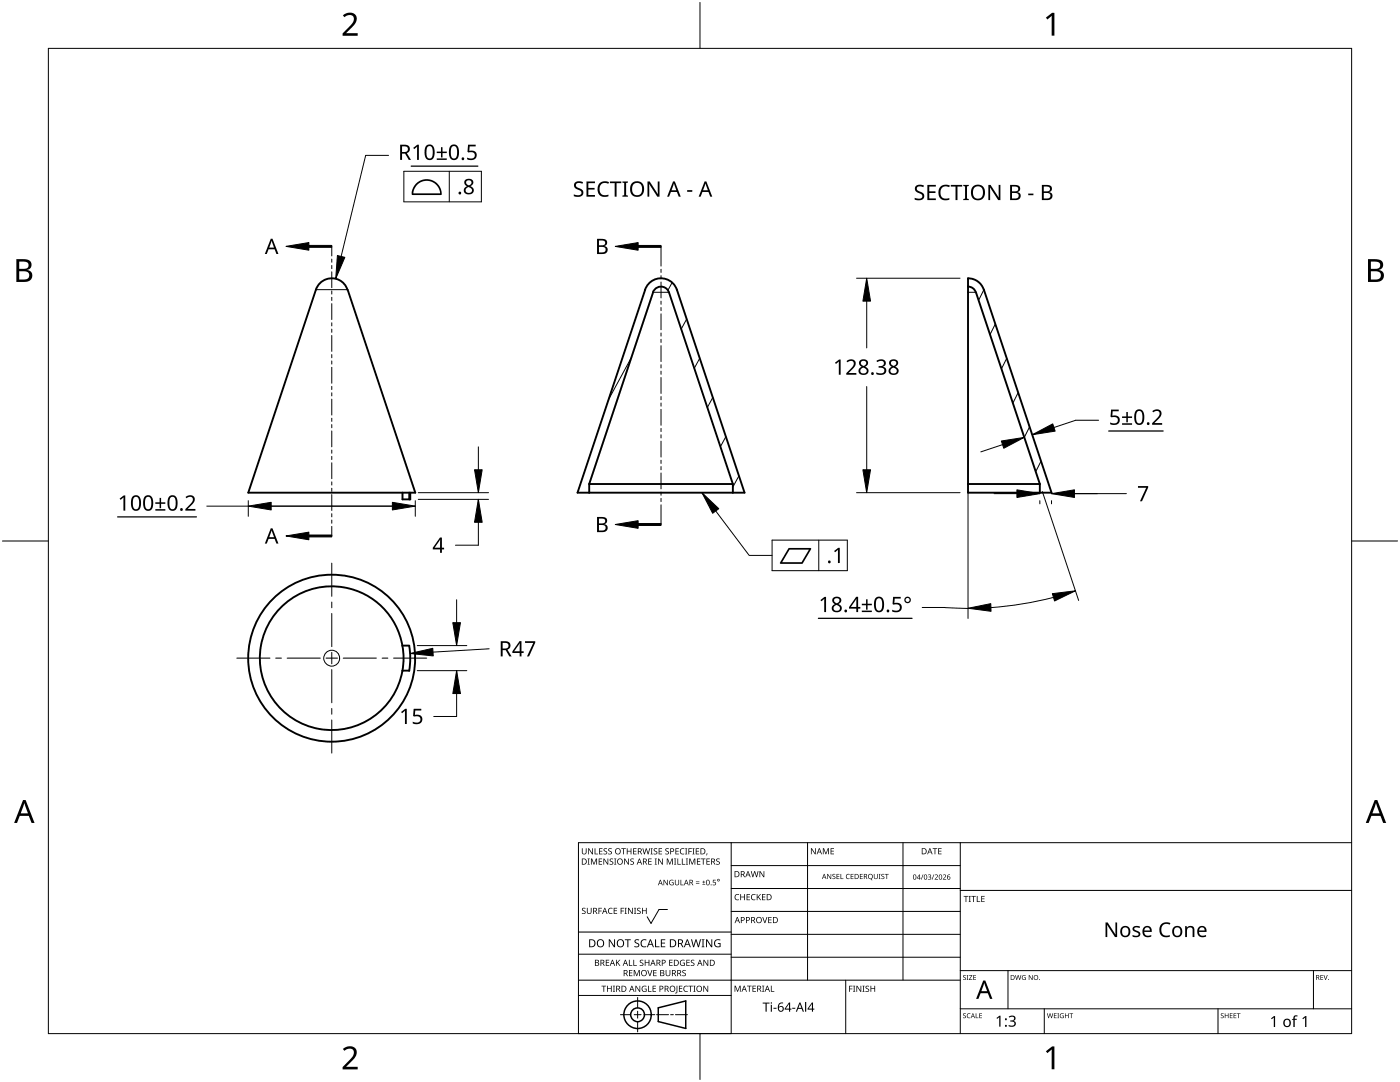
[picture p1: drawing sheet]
<svg xmlns="http://www.w3.org/2000/svg" width="279mm" height="216mm" viewBox="0 0 279 216" stroke-linecap="round" stroke-linejoin="round" font-family="sans-serif">
<g fill="none" stroke="#000" stroke-width=".38">
<path d="M63 57.8a3.3 3.3 0 0 1 3.2-2.3 3.3 3.3 0 0 1 3.1 2.3M69.4 57.8l13.5 40.5h-33.4l13.6-40.5M128.7 57.8a3.3 3.3 0 0 1 3.2-2.3 3.3 3.3 0 0 1 3.2 2.3M133.5 58.3a1.67 1.67 0 0 0-1.6-1.1 1.67 1.67 0 0 0-1.6 1.1l-12.7 38.3M133.5 58.3l12.8 38.3M135.1 57.8l13.5 40.5h-33.3l13.5-40.5M193.2 57.2a1.58 1.58 0 0 1 1.5 1.1M194.8 58.3l12.7 38.3M196.4 57.8l13.5 40.5h-16.7v-42.8a3.3 3.3 0 0 1 3.1 2.3M80.3 98.3v1.3h1.6v-1.3M81.7 98.3v1.3M117.6 96.6v1.7"/>
<path d="M146.3 96.6h-28.7M146.3 96.6v1.7M207.5 96.6h-14.3M207.5 96.6v1.7M80.3 128.8h1.4M80.3 133.8h1.4M81.7 128.9l.2 2.1-.2 2.9"/>
<circle cx="66.2" cy="131.3" r="16.7"/>
<circle cx="66.2" cy="131.3" r="14.3"/>
</g>
<g fill="none" stroke="#000" stroke-width=".2">
<path d="M69.4 57.8h-6.3M130.3 58.3h3.2M194.8 58.3h-1.6"/>
<circle cx="66.2" cy="131.3" r="1.58"/>
</g>
<g fill="none" stroke="#000" stroke-width=".2">
<path d="M134.1 56.4l-.8 1.5M196.4 57.8l-1.1 2.1M126 71.3l-4.5 8.4M137 63.7l-1 2M139.6 71.5l-1 2M142.3 79.3l-1.1 2M198.6 64.7l-1 2.1M200.9 71.5l-1 2.1M203.2 78.3l-1.1 2.1M144.9 87.1l-1.1 2M147.5 94.9l-1.2 2.3M205.5 85.2l-1.1 2.1"/>
<path d="M207.8 92l-1.1 2.1"/>
</g>
<path d="M9.7 9.7h260v196.5h-260z" fill="none" stroke="#000" stroke-width=".2"/>
<path d="M139.7 .5v9.2M.5 108h9.2M269.7 108h9.2M139.7 206.2v9.2" fill="none" stroke="#000" stroke-width=".2"/>
<g fill="#000">
<path d="M68.4 3.1a1.64 1.64 0 0 1 2.8 .4 2.52 2.52 0 0 1-1.2 2.2l-.9 .9h2.3v.5h-3v-.4l1.2-1.2a1.95 1.95 0 0 0 .9-2.2 1.23 1.23 0 0 0-1.8 .1zM208.7 3.5l1.3-.9h.4v4.5h-.5v-4l-.9 .8zM68.4 209.3a1.64 1.64 0 0 1 2.8 .4 2.52 2.52 0 0 1-1.2 2.2l-.9 1h2.3v.5h-3v-.5l1.2-1.2a1.95 1.95 0 0 0 .9-2.1 1.23 1.23 0 0 0-1.8 .1zM208.7 209.8l1.3-1h.4v4.6h-.5v-4l-.9 .7z"/>
<path d="M3.3 51.7h1.3a1.28 1.28 0 0 1 1.7 1.3 1.04 1.04 0 0 1-.9 .9 1.23 1.23 0 0 1 1 1.5 1.23 1.23 0 0 1-1.5 .9h-1.6zM3.8 54.1v1.7h1a.86 .86 0 0 0 1-.9 .86 .86 0 0 0-1.1-.8zM3.8 52.2v1.4h.9a.78 .78 0 0 0 1-.7 .78 .78 0 0 0-1.1-.7z"/>
<path d="M273 51.7h1.3a1.28 1.28 0 0 1 1.7 1.3 1.04 1.04 0 0 1-.8 .9 1.23 1.23 0 0 1 1 1.5 1.23 1.23 0 0 1-1.6 .9h-1.6zM273.6 54.1v1.7h.9a.86 .86 0 0 0 1.1-.9 .86 .86 0 0 0-1.1-.8zM273.6 52.2v1.4h.8a.78 .78 0 0 0 1-.7 .78 .78 0 0 0-1.1-.7z"/>
<path d="M4.6 159.6h.5l1.8 4.6h-.6l-.6-1.4h-1.8l-.5 1.4h-.6zM4.8 160.2l-.7 2.1h1.5z"/>
<path d="M274.3 159.6h.6l1.7 4.6h-.6l-.5-1.4h-1.8l-.6 1.4h-.5zM274.6 160.2l-.7 2.1h1.4z"/>
</g>
<g fill="none" stroke="#000" stroke-width=".2">
<path d="M145.9 168.1v38.1h-30.5v-38.1h154.3M145.9 172.7h45.7M145.9 177.3h45.7M161.2 168.1v27.5M180.2 168.1v27.5M191.6 168.1v38.1M191.6 177.7h78.1M115.4 198.6h30.5M115.4 195.6h76.2M115.4 190.4h30.5M115.4 186h30.5M127.3 199v2.1"/>
<path d="M133.2 181.5h-1.7l-1.6 2.8-.7-1.4M145.9 181.9h45.7M145.9 186.4h45.7M145.9 191h45.7M168.8 195.6v10.6M191.6 193.7h78.1M201.2 193.7v7.6M262.1 193.7v7.6M123.8 202.5h2.1M126.6 202.5h1.3M127.3 201.8v1.4M127.3 203.8v2.1"/>
<path d="M128.6 202.5h2.1M131 202.5h2.4M133.8 202.5h.6M134.8 202.5h2.4M191.6 201.3h78.1M208.4 201.3v4.9M243.1 201.3v4.9"/>
</g>
<g fill="#000">
<path d="M116.1 169.3h.2v.8a.32 .32 0 0 0 .3 .3 .32 .32 0 0 0 .3-.3v-.8h.2v.8a.47 .47 0 0 1-.5 .4 .47 .47 0 0 1-.5-.5zM117.3 171.3h.4l-.1 .1v1l.1 .1h-.4l.1-.1v-1zM117.4 169.3h.2l.6 1v-1h.1v1.2h-.1l-.7-1v1h-.1zM117.9 171.3h.3l.3 1 .4-1h.3v1.2h-.2v-1l-.4 1h-.1l-.4-1v1h-.2zM118.7 169.3h.1v1h.6v.2h-.7zM119.5 171.3h.7v.1h-.6v.4h.5v.2h-.5v.4h.6v.1h-.7zM119.6 169.3h.6v.1h-.5v.4h.5v.1h-.5v.4h.5v.2h-.6zM120.5 169.4l.4-.1h.3l-.1 .1a.25 .25 0 0 0-.4-.1 .25 .25 0 0 0 0 .4l.4 .3 .1 .2-.3 .3-.5-.1v-.1h.2a.27 .27 0 0 0 .4-.1 .27 .27 0 0 0-.3-.3l-.2-.2zM120.4 171.3h.2l.7 1-.1-1h.2v1.2h-.2l-.6-1v1h-.2zM121.4 169.4l.5-.1h.2v.1a.25 .25 0 0 0-.4-.1 .25 .25 0 0 0 0 .4l.4 .3v.2l-.2 .3-.5-.1v-.1h.1a.27 .27 0 0 0 .5-.1 .27 .27 0 0 0-.4-.3l-.2-.2zM121.7 171.4l.4-.1 .3 .1-.1 .1a.25 .25 0 0 0-.4-.1 .25 .25 0 0 0 0 .4 .42 .42 0 0 1 .5 .5 .42 .42 0 0 1-.7 .2l-.1-.2 .2 .1a.27 .27 0 0 0 .5-.2 .27 .27 0 0 0-.4-.3l-.2-.2zM122.6 171.3h.4l-.1 .1v1l.1 .1h-.4l.1-.1v-1z"/>
<path d="M124 169.3h.9v.1h-.4v1.1h-.1v-1.1h-.4zM124.6 171.3h.1l.7 1v-1h.1v1.2h-.2l-.6-1v1h-.1zM125.1 169.3h.1v.5h.7v-.5h.1v1.2h-.1v-.6h-.7v.6h-.1zM125.8 171.4l.5-.1 .2 .1v.1a.25 .25 0 0 0-.4-.1 .25 .25 0 0 0 0 .4 .42 .42 0 0 1 .4 .5 .42 .42 0 0 1-.7 .2v-.2l.1 .1a.27 .27 0 0 0 .5-.2 .27 .27 0 0 0-.4-.3l-.2-.2zM126.4 169.3h.6v.1h-.5v.4h.5v.1h-.5v.4h.5v.2h-.6zM128.2 169.3h.2l.2 1 .3-1h.2l.2 1 .3-1h.1l-.3 1.2h-.1l-.3-1.1-.3 1.1h-.2zM129.4 171.3h.7v.1h-.6v.4h.5v.2h-.5v.4h.6v.1h-.7zM129.8 169.3h.5l-.2 .1v1l.2 .1h-.5l.2-.1v-1zM130.7 171.3h.4l-.1 .1v1l.1 .1h-.4l.1-.1v-1zM130.5 169.4l.4-.1h.3l-.1 .1a.25 .25 0 0 0-.4-.1 .25 .25 0 0 0 0 .4l.4 .3 .1 .2-.2 .3-.6-.1v-.1h.2a.27 .27 0 0 0 .4-.1 .27 .27 0 0 0-.3-.3l-.2-.2zM131.4 169.3h.7v.1h-.5v.4h.5v.1h-.5v.4h.5v.2h-.7zM131.3 171.3h.2l.7 1v-1h.1v1.2h-.2l-.6-1v1h-.2z"/>
<path d="M132.4 175.6h.2l.6 .9v-.9h.1v1h-.2l-.6-.9v.9h-.1zM132.8 169.4l.4-.1h.3l-.1 .1a.25 .25 0 0 0-.3-.1 .25 .25 0 0 0 0 .4l.4 .3v.2l-.2 .3-.5-.1v-.1h.1a.27 .27 0 0 0 .5-.1 .27 .27 0 0 0-.4-.3l-.2-.2zM133.1 171.3h.2l.4 1 .4-1h.2v1.2h-.2v-1l-.4 1h-.1l-.4-1v1h-.1zM133.7 175.7l.4-.2 .3 .1v.1a.45 .45 0 0 0-.7 .4 .45 .45 0 0 0 .6 .4v-.3h-.2v-.1h.3v.5a.6 .6 0 0 1-.8-.1 .6 .6 0 0 1 .1-.8zM134.5 171.3h.5l-.2 .1v1l.2 .1h-.5l.2-.1v-1zM135.2 171.3h.1v1.1h.6v.1h-.7zM134.8 169.3h.7v.1h-.6v.4h.5v.1h-.5v.4h.6v.2h-.7zM134.7 175.6h.1v.7a.28 .28 0 0 0 .3 .2 .28 .28 0 0 0 .3-.2v-.7h.1v.7a.42 .42 0 0 1-.4 .4 .42 .42 0 0 1-.4-.4zM135.8 175.6h.2v.9h.4v.1h-.6zM136.1 171.3h.1v1.1h.6v.1h-.7zM135.8 169.4l.4-.1h.4l-.1 .1h-.2a.49 .49 0 0 0-.4 .6 .49 .49 0 0 0 .7 .3 .52 .52 0 0 1-.7 .1 .52 .52 0 0 1-.2-.6zM136.7 169.3h.5l-.2 .1v1l.2 .1h-.5l.2-.1v-1z"/>
<path d="M136.9 171.3h.4l-.1 .1v1l.1 .1h-.4l.1-.1v-1zM137.4 169.3h.7v.1h-.6v.4h.5v.2h-.5v.5h-.1zM137.5 171.3h.3l.3 1 .4-1h.3v1.2h-.2v-1l-.4 1h-.1l-.4-1v1h-.2zM138.2 169.3h.4l-.1 .1v1l.1 .1h-.4l.1-.1v-1zM138.9 176.2h.7v.1h-.7zM138.9 175.9h.7v.1h-.7zM138.9 169.3h.6v.1h-.5v.4h.5v.1h-.5v.4h.5v.2h-.6zM139.1 171.3h.7v.1h-.6v.4h.5v.2h-.5v.4h.6v.1h-.7zM140.4 175.7l.1 .2 .3 .1-.3 .1v.2l-.1-.2-.2-.1 .2-.1zM139.9 171.3h.9v.1h-.4v1.1h-.1v-1.1h-.4zM140.2 176.5h.6zM141 170.3h.2l-.3 .4z"/>
<path d="M141 171.3h.7v.1h-.6v.4h.5v.2h-.5v.4h.6v.1h-.7zM142.3 175.6h.5v.1h-.4v.3a.36 .36 0 0 1 .5 .1 .36 .36 0 0 1-.2 .5 .36 .36 0 0 1-.5-.1 .28 .28 0 0 0 .5 0 .28 .28 0 0 0-.1-.4h-.4zM143 171.4l.4-.1 .2 .1v.1a.25 .25 0 0 0-.4-.1 .25 .25 0 0 0 0 .4 .42 .42 0 0 1 .5 .5 .42 .42 0 0 1-.7 .2l-.1-.2 .2 .1a.27 .27 0 0 0 .4-.2 .27 .27 0 0 0-.3-.3l-.3-.2zM146.8 178.6l.4-.2 .3 .1v.1a.49 .49 0 0 0-.7 .4 .49 .49 0 0 0 .7 .5 .52 .52 0 0 1-.7 0 .52 .52 0 0 1-.2-.6zM147.7 178.4h.2v.5h.6v-.5h.2v1.2h-.2v-.5h-.6v.5h-.2zM149 178.4h.7v.1h-.5v.4h.4v.2h-.4v.4h.5v.1h-.7zM150 178.6l.5-.2 .3 .1-.1 .1a.49 .49 0 0 0-.7 .4 .49 .49 0 0 0 .8 .5 .52 .52 0 0 1-.7 0 .52 .52 0 0 1-.2-.6zM149.8 173.8h.2l.3 1.1 .2-1.1h.2l.3 1.1 .2-1.1h.2l-.3 1.2h-.2l-.3-1-.3 1h-.1zM151 178.4h.2v.6l.5-.6h.2l-.5 .5 .5 .7h-.2l-.4-.6-.1 .6h-.2zM151.6 173.8h.1l.7 1v-1h.1v1.2h-.1l-.7-1v1h-.1zM152.1 178.4h.7v.1h-.6v.4h.5v.2h-.5v.4h.6v.1h-.7zM161.8 169.3h.2l.7 1v-1h.1v1.2h-.2l-.6-1v1h-.2z"/>
<path d="M164.2 169.3h.2l.4 .9 .4-.9h.2v1.2h-.1v-1.1l-.4 1.1h-.1l-.4-1.1v1.1h-.2zM165.1 174.4h.1l.6 .8v-.8h.1v1h-.2l-.5-.8v.8h-.1zM165.8 169.3h.6v.1h-.5v.4h.5v.1h-.5v.4h.5v.2h-.6zM166.2 174.5l.3-.1h.2v.1a.24 .24 0 0 0-.3-.1 .24 .24 0 0 0-.1 .4 .24 .24 0 0 0 .3 .1 .32 .32 0 0 1 0 .5 .32 .32 0 0 1-.5-.2l.1 .1a.26 .26 0 0 0 .3 0 .26 .26 0 0 0 .1-.3 .26 .26 0 0 0-.3-.1zM167 174.4h.5v.1h-.4v.3h.4v.1h-.4v.4h.4v.1h-.5zM167.7 174.4h.2v.9h.4v.1h-.6zM168.9 174.5l.4-.1h.3l-.1 .1a.41 .41 0 0 0-.6 .4 .41 .41 0 0 0 .6 .4 .48 .48 0 0 1-.6-.1 .48 .48 0 0 1 0-.7zM169.8 174.4h.5v.1h-.4v.3h.4v.1h-.4v.4h.4v.1h-.5zM171.6 174.4h.6v.1h-.5v.3h.5v.1h-.5v.4h.5v.1h-.6zM174.4 174.4h.1v.6a.26 .26 0 0 0 .3 .3 .26 .26 0 0 0 .3-.3v-.6h.1v.6a.39 .39 0 0 1-.4 .4 .39 .39 0 0 1-.4-.4zM175.4 174.4h.3l-.1 .1v.8l.1 .1h-.3l.1-.1v-.8zM175.9 174.5l.4-.1h.2l-.1 .1a.24 .24 0 0 0-.3-.1 .24 .24 0 0 0-.1 .4 .24 .24 0 0 0 .3 .1 .32 .32 0 0 1 .1 .5 .32 .32 0 0 1-.5-.2v.1a.26 .26 0 0 0 .4 0 .26 .26 0 0 0 .1-.3 .26 .26 0 0 0-.4-.1z"/>
<path d="M176.6 174.4h.8v.1h-.4v.9h-.1v-.9h-.3zM184.2 174.5h.1l-.4 1h-.1zM185.2 174.6h.5l.1 .2-.2 .2a.32 .32 0 0 1 .2 .4 .32 .32 0 0 1-.5 .1l-.1-.1a.26 .26 0 0 0 .4 .1 .26 .26 0 0 0 0-.4l-.3-.2a.23 .23 0 0 0 .4 0 .23 .23 0 0 0-.1-.4 .23 .23 0 0 0-.4 .2zM186.3 174.5h.2l-.4 1h-.2zM186.1 169.3h.9v.1h-.3v1.1h-.2v-1.1h-.4zM186.5 174.6a.37 .37 0 0 1 .6 0 .37 .37 0 0 1-.2 .6l-.2 .2h.5v.1h-.7l.3-.4a.27 .27 0 0 0 .3-.3 .27 .27 0 0 0-.4-.2zM187.2 169.3h.7v.1h-.5v.4h.5v.1h-.5v.4h.5v.2h-.7zM188.2 174.6a.37 .37 0 0 1 .6 0 .37 .37 0 0 1-.3 .6l-.2 .2h.5v.1h-.6l.2-.4a.27 .27 0 0 0 .3-.3 .27 .27 0 0 0-.4-.2zM192.3 178.8h.9v.1h-.3v1.1h-.2v-1.1h-.4zM193.3 178.8h.5l-.2 .1v1l.2 .1h-.5l.2-.1v-1zM193.8 178.8h1v.1h-.4v1.1h-.2v-1.1h-.4zM194.9 178.8h.2v1.1h.5v.1h-.7z"/>
<path d="M195.8 178.8h.7v.1h-.5v.4h.5v.1h-.5v.5h.5v.1h-.7zM116.2 181.3l.4-.2 .3 .1-.1 .1a.25 .25 0 0 0-.4-.1 .25 .25 0 0 0 0 .4l.4 .2 .1 .3-.3 .3-.5-.1v-.1h.2a.27 .27 0 0 0 .4-.1 .27 .27 0 0 0-.3-.3l-.2-.2zM117.1 181.1h.2v.8a.32 .32 0 0 0 .3 .3 .32 .32 0 0 0 .3-.3v-.8h.2v.8a.47 .47 0 0 1-.5 .5 .47 .47 0 0 1-.5-.5zM119.4 181.1h.7v.2h-.5v.4h.5v.1h-.5v.6h-.2zM120 196.7h1v.1h-.4v1.1h-.2v-1.1h-.4zM120.9 191.5h.7v.1h-.5v.4h.4v.2h-.4v.4h.5v.1h-.7zM121.5 181.3l.4-.2 .4 .1-.1 .1a.49 .49 0 0 0-.7 .5 .49 .49 0 0 0 .7 .4 .52 .52 0 0 1-.6 .1 .52 .52 0 0 1-.3-.6zM121.1 196.7h.2v.5h.6v-.5h.2v1.2h-.2v-.6h-.6v.6h-.2zM121.5 187.4h.2l.9 1.3v-1.3h.1v1.6h-.2l-.8-1.3v1.3h-.2zM122.3 196.7h.4l-.1 .1v1l.1 .1h-.4l.2-.1v-1zM122.5 181.1h.7v.2h-.6v.4h.5v.1h-.5v.4h.6v.2h-.7zM122.9 191.5h.2v.6l.5-.6h.2l-.5 .5 .5 .7h-.2l-.4-.6-.1 .6h-.2z"/>
<path d="M123.9 181.1h.6v.2h-.5v.4h.5v.1h-.5v.6h-.1zM124.7 181.1h.4l-.2 .2v.9l.2 .2h-.4l.1-.2v-.9zM124.7 187.4h1.2v.2h-.5v1.4h-.2v-1.4h-.5zM125.5 191.5h.2v1.1h.5v.1h-.7zM125.5 193.6h.7v.1h-.5v.4h.5v.1h-.5v.4h.5v.2h-.7zM125.3 181.1h.2l.7 1.1-.1-1.1h.2v1.3h-.2l-.6-1v1h-.2zM126.4 191.5h.2v1.1h.5v.1h-.7zM126.5 181.1h.5l-.2 .2v.9l.2 .2h-.5l.2-.2v-.9zM126.5 193.6h.2l.4 1 .4-1h.2v1.2h-.2v-1.1l-.4 1.1h-.1l-.4-1.1v1.1h-.1zM126.7 187.6l.3-.2 .6 .1-.2 .1a.33 .33 0 0 0-.6 .2 .33 .33 0 0 0 .4 .4 .47 .47 0 0 1 .4 .6 .47 .47 0 0 1-.7 .2h-.3v-.2h.2a.35 .35 0 0 0 .6-.2 .35 .35 0 0 0-.5-.4l-.3-.2zM126.8 196.7h.2l.6 1v-1h.2v1.2h-.2l-.7-1 .1 1h-.2zM127.2 181.3l.4-.2 .3 .1-.1 .1a.25 .25 0 0 0-.4-.1 .25 .25 0 0 0 0 .4l.4 .2 .1 .3-.3 .3-.5-.1v-.1h.2a.27 .27 0 0 0 .4-.1 .27 .27 0 0 0-.3-.3l-.2-.2z"/>
<path d="M127.7 191.6l.5-.1 .2 .1v.1a.25 .25 0 0 0-.4-.1 .25 .25 0 0 0 0 .4l.4 .2v.3l-.2 .2h-.5v-.2l.1 .1a.27 .27 0 0 0 .5-.2 .27 .27 0 0 0-.4-.3l-.2-.2zM128 187.6l.6-.2 .4 .1v.2a.64 .64 0 0 0-1 .5 .64 .64 0 0 0 1 .6v.2a.83 .83 0 0 1-1.1-.3 .83 .83 0 0 1 .1-1.1zM128.2 196.8l.6-.1 .2 .1v.1a.5 .5 0 0 0-.8 .4 .5 .5 0 0 0 .7 .5v-.4h-.3v-.1h.4v.6a.66 .66 0 0 1-.8-.2 .66 .66 0 0 1 0-.9zM128.1 181.1h.2v.6h.6v-.6h.2v1.3h-.2v-.6h-.6v.6h-.2zM129.2 193.6h.1l.4 1 .3-1h.2l-.4 1.2h-.2zM129.3 196.7h.2v1.1h.5v.1h-.7zM128.7 191.5h.1v.5h.6v-.5h.2v1.2h-.2v-.5h-.6v.5h-.1zM130.7 187.4h.2v1.4h.7v.2h-.9zM130.2 196.7h.7v.1h-.5v.4h.5v.1h-.5v.5h.5v.1h-.7zM130.4 193.6h.6v.1h-.5v.4h.5v.1h-.5v.4h.5v.2h-.6zM131.9 187.4h.9v.2h-.7v.5h.6v.2h-.6v.5h.7v.2h-.9zM132.8 193.6h.2v.7a.32 .32 0 0 0 .3 .4 .32 .32 0 0 0 .3-.4v-.7h.2v.7a.47 .47 0 0 1-.5 .5 .47 .47 0 0 1-.5-.5z"/>
<path d="M133.5 191.5h.7v.1h-.5v.4h.5v.2h-.5v.4h.5v.1h-.7zM135 196.7h.2v1.3l-.1 .2h-.3l-.1-.1 .3-.2zM135.5 196.7h.7v.1h-.5v.4h.4v.1h-.4v.5h.5v.1h-.7zM135.8 191.7l.5-.2 .4 .1-.1 .1a.5 .5 0 0 0-.8 .4 .5 .5 0 0 0 .7 .5v-.4h-.2v-.1h.4v.6a.66 .66 0 0 1-.9-.1 .66 .66 0 0 1 0-.9zM136.2 193.7l.4-.2 .3 .1-.1 .1a.25 .25 0 0 0-.4-.1 .25 .25 0 0 0 0 .4 .42 .42 0 0 1 .5 .6 .42 .42 0 0 1-.7 .2l-.1-.2h.2a.27 .27 0 0 0 .5-.1 .27 .27 0 0 0-.4-.3l-.2-.2zM136.5 196.8l.5-.1 .3 .1-.1 .1a.49 .49 0 0 0-.7 .4 .49 .49 0 0 0 .8 .4 .52 .52 0 0 1-.7 .1 .52 .52 0 0 1-.2-.6zM137 191.5h.7v.1h-.6v.4h.5v.2h-.5v.4h.6v.1h-.7zM137.4 196.7h.9v.1h-.4v1.1h-.1v-1.1h-.4zM137.9 191.6l.4-.1 .3 .1-.1 .1a.25 .25 0 0 0-.4-.1 .25 .25 0 0 0 0 .4l.4 .2 .1 .3-.2 .2h-.6v-.2l.2 .1a.27 .27 0 0 0 .5-.2 .27 .27 0 0 0-.4-.3l-.2-.2zM138.4 196.7h.4l-.1 .1v1l.1 .1h-.4l.1-.1v-1zM137.9 187.4h.2l.3 1.4 .4-1.4h.2l.4 1.4 .3-1.4h.2l-.4 1.6h-.2l-.4-1.3-.4 1.3h-.2zM140 187.4h.6l-.2 .2v1.3l.2 .1h-.6l.2-.1v-1.3z"/>
<path d="M140.4 196.7h.1l.7 1v-1h.1v1.2h-.1l-.7-1v1h-.1zM140.4 191.5h.2l.6 1v-1h.1v1.2h-.1l-.7-1v1h-.1zM140.9 187.4h.2l.9 1.3v-1.3h.2v1.6h-.3l-.8-1.3v1.3h-.2zM142.7 187.6l.7-.2 .4 .1-.1 .2a.65 .65 0 0 0-1 .5 .65 .65 0 0 0 .9 .6v-.4h-.3v-.2h.5v.7a.86 .86 0 0 1-1.1-.1 .86 .86 0 0 1 0-1.2zM146.6 196.7h.2l.4 1 .4-1h.2v1.2h-.1v-1.1l-.4 1.1h-.2l-.4-1.1v1.1h-.1zM149.1 196.7h.9v.1h-.4v1.1h-.1v-1.1h-.4zM150.2 196.7h.7v.1h-.6v.4h.5v.1h-.5v.5h.6v.1h-.7zM152.1 183h.2l.3 1 .4-1h.2l-.5 1.2h-.1zM152.1 196.7h.4l-.1 .1v1l.1 .1h-.4l.1-.1v-1zM153.8 196.7h.2v1.1h.5v.1h-.7zM153.3 183h.7v.1h-.5v.4h.5v.1h-.5v.5h.5v.1h-.7zM169.5 196.7h.6v.1h-.5v.5h.5v.1h-.5v.5h-.1z"/>
<path d="M170.2 196.7h.5l-.2 .1v1l.2 .1h-.5l.2-.1v-1zM170.9 196.7h.2l.6 1v-1h.2v1.2h-.2l-.6-1v1h-.2zM172.1 196.7h.5l-.2 .1v1l.2 .1h-.5l.2-.1v-1zM172.8 196.8l.4-.1h.2v.2a.25 .25 0 0 0-.4-.1 .25 .25 0 0 0 0 .4l.4 .2 .1 .3-.3 .2h-.5v-.2l.2 .1a.27 .27 0 0 0 .4-.2 .27 .27 0 0 0-.3-.3l-.3-.2zM173.7 196.7h.2v.5h.6v-.5h.2v1.2h-.2v-.6h-.6v.6h-.2zM192.2 194.7l.4-.1h.2l-.1 .1a.24 .24 0 0 0-.3 0 .24 .24 0 0 0-.1 .3 .24 .24 0 0 0 .4 .1l.1 .1-.1 .3h-.4l-.1-.1a.24 .24 0 0 0 .3 .1 .24 .24 0 0 0 .1-.3l-.4-.3zM192.9 194.6h.4l-.1 .1v.7l.1 .1h-.4l.1-.1v-.7zM193.4 194.6h.6l-.5 .8h.6v.1h-.7l.5-.8h-.5zM194.2 194.6h.6v.1h-.4v.3h.4v.1h-.4v.3h.4v.1h-.6zM202.6 194.6h.1l.2 .8 .2-.8h.2l.2 .8 .2-.8h.1l-.2 .9h-.2l-.2-.8-.2 .8h-.2zM204.1 194.7l.3-.1h.3l-.1 .1a.4 .4 0 0 0-.6 .4 .4 .4 0 0 0 .6 .3v-.3l-.2-.1h.3v.5a.53 .53 0 0 1-.7-.1 .53 .53 0 0 1 .1-.7zM205.3 194.6h.2l.5 .8v-.8h.1v.9h-.2l-.5-.8v.8h-.1z"/>
<path d="M220.6 184.1h.5l1.5 2.4v-2.4h.3v2.9h-.4l-1.5-2.4v2.4h-.4zM226.1 185a1.29 1.29 0 0 1 1.4-.1l-.1 .3-.4-.1a.35 .35 0 0 0-.6 .1 .35 .35 0 0 0 .4 .5h.1a.66 .66 0 0 1 .7 .8 .66 .66 0 0 1-.9 .5l-.7-.1v-.3l.7 .1 .5-.1v-.4l-.5-.2a.65 .65 0 0 1-.6-1zM231.7 184.4a1.63 1.63 0 0 1 1.9-.2l-.2 .3a1.14 1.14 0 0 0-1.4 .1 1.14 1.14 0 0 0-.2 1.4 1.11 1.11 0 0 0 1.7 .6v.3a1.5 1.5 0 0 1-1.8-.3 1.5 1.5 0 0 1-.2-1.9zM236.5 184.8h.3l.1 .3a.83 .83 0 0 1 .9-.3 .83 .83 0 0 1 .6 .8v1.4h-.4v-1.4a.59 .59 0 0 0-.7-.5 .59 .59 0 0 0-.4 .7v1.2h-.4zM263.5 194.6h.6v.1h-.5v.3h.4v.1h-.4v.3h.5v.1h-.6zM264.1 194.6h.2l.2 .8 .3-.8h.2l-.4 .9h-.1zM152.2 200h1.4v.3h-.6v1.6h-.2v-1.6h-.6zM153.8 200.5h.2v1.4h-.2zM154.4 201.1h.6v.2h-.6zM158.1 201.1h.6v.2h-.6zM160.7 199.9h.2v2h-.2zM192.2 202.3l.4-.1h.2l-.1 .1a.24 .24 0 0 0-.3 0 .24 .24 0 0 0-.1 .3 .24 .24 0 0 0 .4 .1l.1 .2-.1 .2-.4 .1-.1-.2a.24 .24 0 0 0 .3 .1 .24 .24 0 0 0 .1-.3l-.4-.2z"/>
<path d="M193.1 202.3l.6-.1-.3 .1a.4 .4 0 0 0-.3 .5 .4 .4 0 0 0 .5 .2 .46 .46 0 0 1-.6 0 .46 .46 0 0 1 .1-.7zM194.7 202.2h.1v.8h.5v.2h-.6zM195.4 202.2h.6v.1h-.4v.3h.4v.1h-.4v.4h.4v.1h-.6zM198.9 203.1l.6-.4h.2v2.2h-.3v-1.9l-.4 .3zM201.3 202.9a.78 .78 0 0 1 .8-.3 .78 .78 0 0 1 .6 .6l-.1 .3-.4 .2a.62 .62 0 0 1 .5 .8 .62 .62 0 0 1-.8 .4l-.6-.1v-.3l.3 .1a.49 .49 0 0 0 .7 0 .49 .49 0 0 0 0-.7l-.7-.1v-.2a.46 .46 0 0 0 .7 0 .46 .46 0 0 0-.1-.7h-.3l-.5 .2zM209 202.2h.1l.2 .8 .2-.8h.1l.3 .8 .2-.8h.1l-.3 1h-.1l-.2-.9-.3 .9h-.1zM210.3 202.2h.6v.1h-.4v.3h.3v.1h-.3v.4h.4v.1h-.6zM211 202.2h.4l-.2 .1v.8l.2 .1h-.4l.1-.1v-.8zM211.6 202.3l.7-.1-.1 .1a.4 .4 0 0 0-.6 .4 .4 .4 0 0 0 .6 .3v-.2l-.2-.2h.3v.5a.53 .53 0 0 1-.7-.1 .53 .53 0 0 1 0-.7zM212.5 202.2h.2v.4h.5v-.4h.1v1h-.1v-.5h-.5v.5h-.2zM213.4 202.2h.8v.1h-.3v.9h-.2v-.9h-.3zM243.7 202.3l.3-.1h.2v.1a.24 .24 0 0 0-.3 0 .24 .24 0 0 0-.1 .3 .24 .24 0 0 0 .3 .1l.1 .2-.1 .2-.4 .1-.1-.2a.24 .24 0 0 0 .4 .1 .24 .24 0 0 0 0-.3l-.3-.2z"/>
<path d="M244.4 202.2h.2v.4h.5v-.4h.1v1h-.1v-.5h-.5v.5h-.2zM245.4 202.2h.6v.1h-.4v.3h.4v.1h-.4v.4h.4v.1h-.6zM246.2 202.2h.5v.1h-.4v.3h.4v.1h-.4v.4h.4v.1h-.5zM246.8 202.2h.8v.1h-.3v.9h-.2v-.9h-.3zM253.7 203.2l.6-.5h.2v2.2h-.3v-1.9l-.4 .4zM258.2 202.7l.3-.1h.5l-.1 .3-.4-.1-.1 .2v.3h.4v.2h-.4v1.4h-.3v-1.4h-.3l.3-.2zM259.9 203.2l.6-.5h.2v2.2h-.2v-1.9l-.5 .4z"/>
<path d="M116.1 171.3h.4a.61 .61 0 0 1 .6 .6 .61 .61 0 0 1-.6 .6h-.4zM116.3 171.4v1h.1a.48 .48 0 0 0 .5-.5 .48 .48 0 0 0-.4-.5z"/>
<path d="M122.7 169.9a.61 .61 0 0 1 1.2 0 .61 .61 0 0 1-1.2 0zM123 169.5a.47 .47 0 0 0-.1 .7 .47 .47 0 0 0 .8 0v-.1a.45 .45 0 0 0-.1-.6 .45 .45 0 0 0-.6 0z"/>
<path d="M123.1 171.9a.61 .61 0 0 1 1.2 0 .61 .61 0 0 1-1.2 0zM123.5 171.5l-.2 .4a.45 .45 0 0 0 .7 .4 .45 .45 0 0 0 0-.8l-.2-.1z"/>
<path d="M127.3 169.3h.3a.35 .35 0 0 1 .5 .2 .35 .35 0 0 1-.3 .4l.4 .6h-.2l-.3-.5h-.3v.5h-.1zM127.4 169.4v.4h.2a.23 .23 0 0 0 .3-.2 .23 .23 0 0 0-.3-.2z"/>
<path d="M127.5 171.3h.2l.4 1.2h-.1l-.2-.4h-.4l-.2 .4h-.1zM127.6 171.5l-.2 .5h.4z"/>
<path d="M128.3 171.3h.3a.35 .35 0 0 1 .5 .2 .35 .35 0 0 1-.3 .5l.4 .5h-.2l-.3-.5h-.2v.5h-.2zM128.5 171.4v.5h.1a.23 .23 0 0 0 .3-.2 .23 .23 0 0 0-.3-.3z"/>
<path d="M131.7 175.5h.1l.5 1.1h-.2l-.1-.3h-.4l-.2 .3h-.1zM131.8 175.7l-.2 .5h.4z"/>
<path d="M133.8 169.3h.6l.1 .2-.1 .4-.5 .1v.5h-.1zM133.9 169.4v.5a.29 .29 0 0 0 .5-.3 .29 .29 0 0 0-.5-.2z"/>
<path d="M136.9 175.5h.1l.4 1.1h-.1l-.1-.3h-.5l-.1 .3h-.1zM137 175.7l-.2 .5h.3z"/>
<path d="M137.6 175.6h.3a.31 .31 0 0 1 .4 .2 .31 .31 0 0 1-.2 .4l.3 .4h-.2l-.2-.4h-.3v.4h-.1zM137.7 175.7v.4h.2a.21 .21 0 0 0 .3-.2 .21 .21 0 0 0-.3-.2z"/>
<path d="M139.8 169.3h.4a.54 .54 0 0 1 .6 .6 .56 .56 0 0 1-.7 .6h-.3zM140 169.4v.9h.1a.48 .48 0 0 0 .5-.4 .48 .48 0 0 0-.4-.5z"/>
<path d="M141.1 175.6a.4 .4 0 0 1 .4 0 .4 .4 0 0 1 .1 .5 .41 .41 0 0 1-.4 .6 .41 .41 0 0 1-.3-.7zM141.1 175.7l-.1 .4a.28 .28 0 0 0 .3 .4 .28 .28 0 0 0 .2-.4l-.1-.4z"/>
<path d="M141.9 171.3h.4a.35 .35 0 0 1 .4 .2 .35 .35 0 0 1-.2 .5l.3 .5h-.2l-.3-.5h-.2v.5h-.2zM142.1 171.4v.5h.2a.23 .23 0 0 0 .2-.2 .23 .23 0 0 0-.2-.3z"/>
<path d="M143.1 175.6a.26 .26 0 0 1 .5 0 .26 .26 0 0 1-.5 0zM143.2 175.6a.15 .15 0 0 0 .3 0 .15 .15 0 0 0-.3 0z"/>
<path d="M146.6 173.8h.4a.61 .61 0 0 1 .6 .6 .61 .61 0 0 1-.7 .6h-.3zM146.8 174v.9h.1a.43 .43 0 0 0 .5-.5 .41 .41 0 0 0-.4-.4z"/>
<path d="M147.8 173.8h.4a.35 .35 0 0 1 .4 .3 .35 .35 0 0 1-.2 .4l.3 .5h-.2l-.3-.5h-.2v.5h-.2zM148 174v.4h.2a.23 .23 0 0 0 .3-.2 .23 .23 0 0 0-.3-.2z"/>
<path d="M149.2 173.8h.1l.5 1.2h-.1l-.2-.3h-.5l-.1 .3h-.2zM149.3 174l-.2 .5h.4z"/>
<path d="M153 178.4h.4a.55 .55 0 0 1 .6 .6 .56 .56 0 0 1-.6 .6h-.4zM153.2 178.5v1h.1a.48 .48 0 0 0 .5-.5 .48 .48 0 0 0-.4-.5z"/>
<path d="M163.4 169.2h.2l.5 1.3h-.2l-.2-.4h-.4l-.2 .4h-.1zM163.5 169.4l-.2 .6h.4z"/>
<path d="M164.4 174.4h.1l.4 1h-.1l-.1-.3h-.4l-.1 .3h-.2zM164.5 174.5l-.2 .5h.3z"/>
<path d="M170.6 174.4h.3a.51 .51 0 0 1 .5 .5 .51 .51 0 0 1-.6 .5h-.2zM170.7 174.5v.8h.3l.2-.3v-.3z"/>
<path d="M172.4 174.4h.3a.29 .29 0 0 1 .3 .2 .29 .29 0 0 1-.1 .3l.2 .5h-.1l-.3-.4h-.2v.4h-.1zM172.5 174.5v.4h.2a.2 .2 0 0 0 .2-.2 .2 .2 0 0 0-.2-.2z"/>
<path d="M173.4 174.5l.1-.1a.48 .48 0 0 1 .5 0 .48 .48 0 0 1 .2 .5l-.3 .5 .2 .2-.4-.2a.54 .54 0 0 1-.4-.3 .54 .54 0 0 1 .1-.6zM173.4 174.9a.38 .38 0 0 0 .7 0 .38 .38 0 0 0-.7 0z"/>
<path d="M182.3 174.6h.4l.2 .5a.38 .38 0 0 1-.5 .4 .38 .38 0 0 1-.2-.6zM182.4 174.6l-.1 .2a.38 .38 0 0 0 .3 .6 .41 .41 0 0 0 .2-.5 .41 .41 0 0 0-.4-.3z"/>
<path d="M183.5 174.5h.1v.7h.1l-.1 .3h-.1v-.2h-.5zM183.5 174.6l-.4 .6h.4z"/>
<path d="M184 169.3h.3a.61 .61 0 0 1 .6 .6 .61 .61 0 0 1-.6 .6h-.3zM184.1 169.4v.9h.2a.43 .43 0 0 0 .5-.4 .41 .41 0 0 0-.5-.5z"/>
<path d="M184.5 174.6l.1-.1a.51 .51 0 0 1 .4 .5 .51 .51 0 0 1-.4 .5l-.2-.4zM184.6 174.6l-.1 .2a.38 .38 0 0 0 .3 .6 .41 .41 0 0 0 .2-.5 .41 .41 0 0 0-.4-.3z"/>
<path d="M185.5 169.2h.1l.5 1.3h-.1l-.2-.4h-.5l-.1 .4h-.2zM185.6 169.4l-.2 .6h.4z"/>
<path d="M187.5 174.6l.1-.1a.51 .51 0 0 1 .4 .5 .51 .51 0 0 1-.5 .5l-.1-.4zM187.6 174.6l-.1 .2a.38 .38 0 0 0 .3 .6 .41 .41 0 0 0 .1-.5 .41 .41 0 0 0-.3-.3z"/>
<path d="M189.1 174.6l.5-.1-.4 .2-.1 .3a.33 .33 0 0 1 .5 .1 .33 .33 0 0 1-.2 .5 .33 .33 0 0 1-.4-.4zM189.1 175.2a.25 .25 0 0 0 .5 0 .25 .25 0 0 0-.5 0z"/>
<path d="M118.4 181.1h.3a.35 .35 0 0 1 .4 .3 .35 .35 0 0 1-.2 .4l.3 .6h-.1l-.3-.5h-.3v.5h-.1zM118.5 181.3v.4h.2a.23 .23 0 0 0 .3-.2 .23 .23 0 0 0-.3-.2z"/>
<path d="M118.7 191.5h.4a.31 .31 0 0 1 .4 .2 .31 .31 0 0 1-.2 .4 .33 .33 0 0 1 .3 .4 .33 .33 0 0 1-.4 .2h-.5zM118.9 192.2v.4h.2a.23 .23 0 0 0 .3-.2 .23 .23 0 0 0-.3-.2zM118.9 191.6v.4h.2a.21 .21 0 0 0 .3-.2 .21 .21 0 0 0-.3-.2z"/>
<path d="M117.6 187.4h.5a.71 .71 0 0 1 .7 .8 .73 .73 0 0 1-.8 .8h-.4zM117.8 187.6v1.2h.2a.56 .56 0 0 0 .6-.6 .54 .54 0 0 0-.6-.6z"/>
<path d="M119.8 191.5h.4a.35 .35 0 0 1 .4 .3 .35 .35 0 0 1-.2 .4l.3 .5h-.2l-.3-.5h-.2v.5h-.2zM120 191.6v.5h.2a.23 .23 0 0 0 .3-.2 .23 .23 0 0 0-.3-.3z"/>
<path d="M119.3 187.6a.74 .74 0 0 1 .9-.1 .74 .74 0 0 1 .4 .7 .77 .77 0 0 1-1.1 .8 .77 .77 0 0 1-.3-1.3zM119.5 187.7l-.2 .5a.56 .56 0 0 0 .7 .6 .56 .56 0 0 0 .3-.9 .51 .51 0 0 0-.8-.2z"/>
<path d="M120.6 181.1h.2l.4 1.3h-.1l-.2-.4h-.4l-.2 .4h-.1zM120.7 181.3l-.2 .6h.4z"/>
<path d="M122.2 191.5h.1l.5 1.2h-.2l-.1-.3h-.5l-.2 .3h-.1zM122.2 191.7l-.2 .5h.4z"/>
<path d="M123 196.7h.3a.35 .35 0 0 1 .4 .2 .35 .35 0 0 1-.2 .5l.3 .5h-.1l-.3-.5h-.3v.5h-.1zM123.1 196.8v.5h.2a.23 .23 0 0 0 .3-.3 .23 .23 0 0 0-.3-.2z"/>
<path d="M123.3 187.6a.74 .74 0 0 1 .8-.1 .74 .74 0 0 1 .5 .7 .77 .77 0 0 1-1.1 .8 .77 .77 0 0 1-.3-1.3zM123.5 187.7l-.2 .5a.56 .56 0 0 0 .7 .6 .56 .56 0 0 0 .3-.9 .51 .51 0 0 0-.8-.2z"/>
<path d="M124.5 193.6h.3a.35 .35 0 0 1 .4 .2 .35 .35 0 0 1-.2 .4l.3 .6h-.1l-.3-.5h-.3v.5h-.1zM124.6 193.7v.4h.2a.23 .23 0 0 0 .3-.2 .23 .23 0 0 0-.3-.2z"/>
<path d="M124 196.7h.4a.54 .54 0 0 1 .6 .6 .56 .56 0 0 1-.6 .6h-.4zM124.2 196.8v1h.2a.48 .48 0 0 0 .5-.5 .48 .48 0 0 0-.5-.5z"/>
<path d="M124.7 191.5h.2l.4 1.2h-.1l-.2-.3h-.4l-.2 .3h-.1zM124.8 191.7l-.2 .5h.4z"/>
<path d="M126 196.7h.2l.4 1.2h-.1l-.2-.4h-.4l-.2 .4h-.1zM126.1 196.8l-.2 .6h.4z"/>
<path d="M127.9 194.2a.61 .61 0 0 1 1.2 0 .61 .61 0 0 1-1.2 0zM128.2 193.8l-.1 .4a.45 .45 0 0 0 .7 .4 .45 .45 0 0 0 0-.8l-.2-.1z"/>
<path d="M129.7 187.4h.2l.6 1.6h-.2l-.2-.5h-.6l-.2 .5h-.2zM129.8 187.6l-.2 .7h.5z"/>
<path d="M130.2 191.5h.2l.5 1.2h-.2l-.2-.3h-.4l-.2 .3h-.1zM130.3 191.7l-.2 .5h.4z"/>
<path d="M131 191.5h.4a.35 .35 0 0 1 .4 .3 .35 .35 0 0 1-.2 .4l.3 .5h-.2l-.3-.5h-.2v.5h-.2zM131.2 191.6v.5h.2a.23 .23 0 0 0 .2-.2 .23 .23 0 0 0-.3-.3z"/>
<path d="M131.8 193.6h.3a.31 .31 0 0 1 .4 .1 .31 .31 0 0 1-.2 .4 .33 .33 0 0 1 .3 .4 .33 .33 0 0 1-.4 .3h-.4zM131.9 194.2v.4h.3a.23 .23 0 0 0 .2-.2 .23 .23 0 0 0-.3-.2zM131.9 193.7v.4h.2a.21 .21 0 0 0 .3-.2 .21 .21 0 0 0-.3-.2z"/>
<path d="M131.6 196.7h.5l.3 .3-.1 .3-.5 .1v.5h-.2zM131.8 196.8v.5a.29 .29 0 0 0 .4-.2 .29 .29 0 0 0-.4-.3z"/>
<path d="M132.6 196.7h.4a.35 .35 0 0 1 .4 .2 .35 .35 0 0 1-.2 .5l.3 .5h-.2l-.3-.5h-.2v.5h-.2zM132.8 196.8v.5h.2a.23 .23 0 0 0 .3-.3 .23 .23 0 0 0-.3-.2z"/>
<path d="M132.1 191.5h.5l.2 .3-.1 .4-.5 .1v.4h-.1zM132.2 191.6v.5a.29 .29 0 0 0 .5-.2 .29 .29 0 0 0-.5-.3z"/>
<path d="M134.1 193.6h.3a.35 .35 0 0 1 .5 .2 .35 .35 0 0 1-.3 .4l.4 .6h-.2l-.3-.5h-.2v.5h-.2zM134.3 193.7v.4h.1a.23 .23 0 0 0 .3-.2 .23 .23 0 0 0-.3-.2z"/>
<path d="M133.5 197.3a.65 .65 0 0 1 1.3 0 .65 .65 0 0 1-1.3 0zM133.9 196.9a.47 .47 0 0 0-.1 .7 .47 .47 0 0 0 .7 0l.1-.1a.45 .45 0 0 0-.1-.6 .45 .45 0 0 0-.6 0z"/>
<path d="M133.7 187.4h.5a.71 .71 0 0 1 .8 .8 .73 .73 0 0 1-.9 .8h-.4zM133.9 187.6v1.2h.2a.56 .56 0 0 0 .6-.6 .54 .54 0 0 0-.6-.6z"/>
<path d="M135.2 193.6h.3a.35 .35 0 0 1 .4 .2 .35 .35 0 0 1-.2 .4l.3 .6h-.1l-.3-.5h-.3v.5h-.1zM135.3 193.7v.4h.2a.23 .23 0 0 0 .3-.2 .23 .23 0 0 0-.3-.2z"/>
<path d="M134.5 191.5h.4a.54 .54 0 0 1 .6 .6 .56 .56 0 0 1-.7 .6h-.3zM134.6 191.6v1h.2a.48 .48 0 0 0 .5-.5 .48 .48 0 0 0-.5-.5z"/>
<path d="M135.3 187.4h.4a.45 .45 0 0 1 .6 .3 .45 .45 0 0 1-.3 .6l.4 .7h-.2l-.4-.6h-.3v.6h-.2zM135.5 187.6v.6h.2a.3 .3 0 0 0 .4-.3 .3 .3 0 0 0-.4-.3z"/>
<path d="M137.1 187.4h.2l.6 1.6h-.2l-.2-.5h-.6l-.2 .5h-.2zM137.2 187.6l-.3 .7h.5z"/>
<path d="M139.6 191.5h.1l.5 1.2h-.1l-.2-.3h-.5l-.1 .3h-.2zM139.7 191.7l-.2 .5h.4z"/>
<path d="M138.9 197.3a.61 .61 0 0 1 1.2 0 .61 .61 0 0 1-1.2 0zM139.3 196.9a.47 .47 0 0 0-.1 .7 .47 .47 0 0 0 .7 0v-.1a.45 .45 0 0 0-.1-.6 .45 .45 0 0 0-.5 0z"/>
<path d="M141.7 191.5h.3a.54 .54 0 0 1 .6 .6 .56 .56 0 0 1-.6 .6h-.3zM141.8 191.6v1h.2a.48 .48 0 0 0 .5-.5 .48 .48 0 0 0-.5-.5z"/>
<path d="M147.1 183h.1l.5 1.2h-.2l-.1-.4h-.5l-.1 .4h-.2zM147.1 183.1l-.1 .6h.3z"/>
<path d="M147.9 183h.6l.1 .3-.1 .3-.5 .1v.5h-.1zM148 183.1v.5a.29 .29 0 0 0 .5-.2 .29 .29 0 0 0-.5-.3z"/>
<path d="M148.5 196.7h.1l.5 1.2h-.2l-.1-.4h-.5l-.2 .4h-.1zM148.5 196.8l-.2 .6h.4z"/>
<path d="M148.9 183h.5l.3 .3-.2 .3-.5 .1v.5h-.1zM149 183.1v.5a.29 .29 0 0 0 .5-.2 .29 .29 0 0 0-.5-.3z"/>
<path d="M149.9 183h.3a.35 .35 0 0 1 .5 .2 .35 .35 0 0 1-.3 .5l.4 .5h-.2l-.3-.5h-.2v.5h-.2zM150.1 183.1v.5h.1a.23 .23 0 0 0 .3-.3 .23 .23 0 0 0-.3-.2z"/>
<path d="M151.1 196.7h.4a.35 .35 0 0 1 .4 .2 .35 .35 0 0 1-.2 .5l.3 .5h-.2l-.3-.5h-.2v.5h-.2zM151.3 196.8v.5h.2a.23 .23 0 0 0 .2-.3 .23 .23 0 0 0-.2-.2z"/>
<path d="M150.8 183.6a.61 .61 0 0 1 1.2 0 .61 .61 0 0 1-1.2 0zM151.2 183.2a.47 .47 0 0 0-.1 .7 .47 .47 0 0 0 .7 0v-.1a.45 .45 0 0 0 0-.6 .45 .45 0 0 0-.6 0z"/>
<path d="M153.1 196.7h.1l.5 1.2h-.2l-.1-.4h-.5l-.2 .4h-.1zM153.1 196.8l-.2 .6h.4z"/>
<path d="M154.3 183h.3a.55 .55 0 0 1 .6 .6 .56 .56 0 0 1-.6 .6h-.3zM154.4 183.1v1h.2a.48 .48 0 0 0 .5-.5 .48 .48 0 0 0-.5-.5z"/>
<path d="M196.2 195.7h.4l1.5 3.6h-.5l-.5-1.1h-1.4l-.4 1.1h-.5zM196.4 196.1l-.5 1.7h1.1z"/>
<path d="M201.7 194.6h.3a.49 .49 0 0 1 .5 .5 .49 .49 0 0 1-.5 .4h-.3zM201.8 194.7v.7h.4l.1-.2v-.3z"/>
<path d="M206.2 195.1a.5 .5 0 0 1 1 0 .5 .5 0 0 1-1 0zM206.4 195a.4 .4 0 0 0 .8 0 .4 .4 0 0 0-.8 0z"/>
<path d="M223.8 185.1a1.08 1.08 0 0 1 1.6 0 1.08 1.08 0 0 1-.2 1.6 1.08 1.08 0 0 1-1.5-.2 1.47 1.47 0 0 1 .1-1.4zM224.2 185.2l-.3 .7a.69 .69 0 0 0 .8 .8 .69 .69 0 0 0 .5-1 .64 .64 0 0 0-.3-.6 .64 .64 0 0 0-.7 .1z"/>
<path d="M228.3 185.1a.94 .94 0 0 1 1.1-.2 .94 .94 0 0 1 .5 1.1h-1.5a.83 .83 0 0 0 .5 .7 .83 .83 0 0 0 .9-.1v.3a1.19 1.19 0 0 1-1.6-.3 1.19 1.19 0 0 1 .1-1.5zM228.5 185.2l-.1 .5h1.1a.54 .54 0 0 0-.3-.6 .54 .54 0 0 0-.7 .1z"/>
<path d="M234.2 185.1a1.03 1.03 0 0 1 1.2-.3 1.03 1.03 0 0 1 .6 1.1 1.06 1.06 0 0 1-1.3 1.1 1.06 1.06 0 0 1-.7-1.6zM234.6 185.2l-.3 .7a.69 .69 0 0 0 .8 .8 .69 .69 0 0 0 .5-1 .64 .64 0 0 0-.4-.6 .64 .64 0 0 0-.6 .1z"/>
<path d="M239.2 185.1a.94 .94 0 0 1 1.2-.2 .94 .94 0 0 1 .4 1.1h-1.5a.83 .83 0 0 0 .5 .7 .83 .83 0 0 0 .9-.1v.3l-.7 .1a1.17 1.17 0 0 1-1-.7 1.17 1.17 0 0 1 .2-1.2zM239.5 185.2l-.2 .5h1.1a.53 .53 0 0 0-.5-.7z"/>
<path d="M262.7 194.6h.2a.28 .28 0 0 1 .4 .1 .28 .28 0 0 1-.2 .4l.3 .4h-.2l-.2-.4h-.2v.4h-.1zM262.8 194.7v.3h.1a.19 .19 0 0 0 .3-.2 .19 .19 0 0 0-.3-.1z"/>
<path d="M155.5 200.2l.3-.1a.31 .31 0 0 1 .5 .1l-.6 .1-.3 .6a.58 .58 0 0 1 .9 .2 .58 .58 0 0 1-.3 .8 .58 .58 0 0 1-.7-.5v-.7zM155.4 201.3a.4 .4 0 0 0 .8 0 .4 .4 0 0 0-.8 0z"/>
<path d="M157.5 200h.2v1.3h.3v.2h-.3v.4h-.2v-.4h-.9zM157.5 200.3l-.7 1h.7z"/>
<path d="M159.5 200h.2l.8 1.9h-.3l-.2-.6h-.7l-.2 .6h-.3zM159.6 200.3l-.3 .8h.6z"/>
<path d="M162 200h.3v1.3h.2v.2h-.2v.4h-.3v-.4h-.8zM162 200.3l-.6 1h.6z"/>
<path d="M194.1 202.2l.5 1-.3-.3h-.3l-.3 .3zM194.2 202.3l-.2 .4h.3z"/>
<path d="M256.3 203.5a.77 .77 0 0 1 .9-.2 .77 .77 0 0 1 .4 .8 .81 .81 0 0 1-1.1 .8 .81 .81 0 0 1-.3-1.3zM256.6 203.6l-.2 .5a.52 .52 0 0 0 .6 .6 .52 .52 0 0 0 .3-.7 .48 .48 0 0 0-.2-.5 .48 .48 0 0 0-.5 .1z"/>
<circle cx="141.9" cy="176.6" r=".1"/>
<circle cx="207.5" cy="195.5" r=".09"/>
<circle cx="265.1" cy="195.5" r=".09"/>
<circle cx="153.9" cy="200.1" r=".14"/>
<circle cx="200.8" cy="204.7" r=".2"/>
<circle cx="200.8" cy="203.4" r=".2"/>
</g>
<g fill="none" stroke="#000" stroke-width=".3">
<path d="M131.4 201.1l5.5-1.4v5.5l-5.5-1.4z"/>
<circle cx="127.2" cy="202.5" r="2.73"/>
<circle cx="127.2" cy="202.5" r="1.37"/>
</g>
<g fill="none" stroke="#000" stroke-width=".2">
<path d="M66.2 112.4v6.6M47.3 131.3h6.6M55 131.3h1.2M57.3 131.3h6.6M66.2 120.1v1.2M66.2 122.4v6.6M66.2 130.2v2.3M66.2 133.6v6.6M67.4 131.3h-2.3M75.1 131.3h-6.6M77.4 131.3h-1.1M85.2 131.3h-6.7"/>
<path d="M66.2 141.4v1.1M66.2 143.7v6.6"/>
</g>
<g fill="none" stroke="#000" stroke-width=".2">
<path d="M66.2 49.2v1.9M66.2 51.7v.6M66.2 53v.6M66.2 54.2v3.2M66.2 58.1v.6M66.2 59.3v.7M131.9 49.2v3.9M131.9 53.7v.7M131.9 55v.6M131.9 56.3v3.2M66.2 60.6v3.2M66.2 64.4v.6"/>
<path d="M66.2 65.7v.6M66.2 66.9v3.2M66.2 70.8v.6M66.2 72v.7M66.2 73.3v3.2M66.2 77.1v.6M66.2 78.4v.6M66.2 79.6v3.2M131.9 60.1v.6M131.9 61.4v.6M131.9 62.6v3.2M131.9 66.4v.7"/>
<path d="M131.9 67.7v.6M131.9 69v3.2M131.9 72.8v.6M131.9 74.1v.6M131.9 75.3v3.2M131.9 79.1v.7M66.2 83.5v.6M66.2 84.7v.7M66.2 86v3.2M66.2 89.8v.6M66.2 91.1v.6M66.2 92.3v3.2"/>
<path d="M66.2 96.2v.6M66.2 97.4v.7M66.2 98.7v3.2M131.9 80.4v.6M131.9 81.7v3.2M131.9 85.5v.6M131.9 86.8v.6M131.9 88v3.2M131.9 91.8v.7M131.9 93.1v.6M131.9 94.4v3.2M131.9 98.2v.6"/>
<path d="M131.9 99.5v.6M66.2 102.5v.6M66.2 103.8v.6M66.2 105v1.9M131.9 100.7v4"/>
</g>
<path d="M57.1 49.2l4.5-.8v1.5zM61.6 49h4.6v.4h-4.6zM122.8 49.2l4.6-.8v1.5zM127.4 49h4.5v.4h-4.5zM57.1 106.9l4.5-.7v1.5zM61.6 106.8h4.6v.3h-4.6zM122.8 104.7l4.6-.8v1.5zM127.4 104.5h4.5v.3h-4.5z" fill="#000" stroke="#000" stroke-width=".2"/>
<g fill="#000">
<path d="M54 47.6h.4l1.2 3.1h-.4l-.4-1h-1.2l-.4 1h-.3zM54.2 48l-.5 1.4h1z"/>
<path d="M119.2 47.7h.8a.81 .81 0 0 1 1 .2 .81 .81 0 0 1 0 1l-.4 .2a.83 .83 0 0 1 .7 1 .83 .83 0 0 1-1.1 .6h-1zM119.5 49.3v1.1h.6a.57 .57 0 0 0 .8-.6 .57 .57 0 0 0-.8-.5zM119.5 48v.9h.6a.52 .52 0 0 0 .7-.5 .52 .52 0 0 0-.8-.4z"/>
<path d="M54 105.4h.4l1.2 3.1h-.4l-.4-1h-1.2l-.4 1h-.3zM54.2 105.8l-.5 1.4h1z"/>
<path d="M119.2 103.1h.8a.81 .81 0 0 1 1 .3 .81 .81 0 0 1 0 .9l-.4 .3a.83 .83 0 0 1 .7 1 .83 .83 0 0 1-1.1 .6h-1zM119.5 104.8v1.1h.6a.57 .57 0 0 0 .8-.6 .57 .57 0 0 0-.8-.5zM119.5 103.5v.9h.6a.52 .52 0 0 0 .7-.5 .52 .52 0 0 0-.8-.4z"/>
</g>
<g fill="#000">
<path d="M82.5 29.5l.8-.6h.3v3h-.4v-2.6l-.5 .5zM87.2 31.6h2v.3h-2zM88 29.4h.3v.8h.9v.3h-.9v.9h-.3v-.9h-.8v-.3h.8zM93.4 28.9h1.5v.3h-1.2v.9l.4-.1a.99 .99 0 0 1 1 1.2 .99 .99 0 0 1-1.3 .7l-.6-.1v-.4a.88 .88 0 0 0 1 .3 .88 .88 0 0 0 .5-.9 .85 .85 0 0 0-1.2-.4l-.2-.1zM114.7 36.5a1.43 1.43 0 0 1 1.7-.2l-.2 .4-.2-.1a.65 .65 0 0 0-.7-.1 .65 .65 0 0 0-.4 .6l.3 .3 .6 .2a.85 .85 0 0 1 .6 .8 1.24 1.24 0 0 1-1.9 .7v-.3a1.08 1.08 0 0 0 1.5-.2 1.08 1.08 0 0 0-1-.9 .8 .8 0 0 1-.3-1.2zM117 36.2h1.7v.3h-1.3v1h1.3v.3h-1.3v1.1h1.3v.3h-1.7zM119.6 36.6a1.7 1.7 0 0 1 1.9-.3l-.1 .4-.8-.2a1.24 1.24 0 0 0-.9 1.6 1.24 1.24 0 0 0 1.7 .7v.4a1.56 1.56 0 0 1-1.9-.4 1.56 1.56 0 0 1-.1-1.9zM121.7 36.2h2.3v.3h-.9v2.7h-.4v-2.7h-1zM124.2 36.2h1.1v.2l-.3 .1v2.4l.3 .1v.2h-1.1v-.2l.4-.1v-2.4l-.4-.1zM129.2 36.2h.5l1.6 2.5v-2.5h.3v3h-.4l-1.6-2.5v2.5h-.4zM137.1 37.9h1.1v.4h-1.1zM182.7 37.2a1.44 1.44 0 0 1 1.7-.2l-.1 .3h-.2a.64 .64 0 0 0-.7-.2 .64 .64 0 0 0-.4 .7l.2 .3a1.25 1.25 0 0 1 1.2 1.2 1.31 1.31 0 0 1-1.9 .5v-.3a1.08 1.08 0 0 0 1.6-.2 1.08 1.08 0 0 0-1.1-.9 .8 .8 0 0 1-.3-1.2z"/>
<path d="M185.1 36.9h1.7v.3h-1.3v1h1.2v.3h-1.2v1.1h1.3v.3h-1.7zM187.7 37.3a1.7 1.7 0 0 1 1.9-.3l-.2 .4-.8-.2a1.24 1.24 0 0 0-.9 1.6 1.24 1.24 0 0 0 1.8 .7v.3a1.56 1.56 0 0 1-1.9-.3 1.56 1.56 0 0 1-.1-1.9zM189.8 36.9h2.2v.3h-.9v2.7h-.4v-2.7h-.9zM192.2 36.9h1.1v.2l-.3 .1v2.4l.3 .1v.2h-1.1v-.2l.4-.1v-2.4l-.4-.1zM197.2 36.9h.5l1.6 2.5v-2.5h.4v3h-.5l-1.6-2.5v2.5h-.4zM205.2 38.6h1v.4h-1zM166.6 72.4l.9-.7h.3v3.1h-.4v-2.7l-.6 .5zM168.9 72.1a1.01 1.01 0 0 1 1.2-.4 1.01 1.01 0 0 1 .7 1l-.3 .6-1.1 1.1h1.5v.4h-2v-.3l1.1-1.2a.72 .72 0 0 0 .4-.6 .72 .72 0 0 0-.4-.7l-.9 .3zM174.9 72a1.09 1.09 0 0 1 1.1-.4 1.09 1.09 0 0 1 .8 .8 .74 .74 0 0 1-.6 .8 .81 .81 0 0 1 .7 .9 .81 .81 0 0 1-.9 .7l-1.1-.1v-.4a1.08 1.08 0 0 0 1.6-.3 .62 .62 0 0 0-.9-.6h-.3v-.4a.7 .7 0 0 0 .8 0 .7 .7 0 0 0 .3-.7 .89 .89 0 0 0-1.3 0zM221.7 81.7h1.6v.4h-1.2l-.1 .8h.5a.99 .99 0 0 1 1 1.2 .99 .99 0 0 1-1.4 .7l-.5-.2v-.3a.88 .88 0 0 0 .9 .2 .88 .88 0 0 0 .6-.8 .85 .85 0 0 0-1.3-.4l-.2-.1zM223.9 84.5h2v.3h-2zM224.8 82.2h.3v.9h.8v.3h-.8v.9h-.3v-.9h-.9v-.3h.9z"/>
<path d="M230 82a1.01 1.01 0 0 1 1.1-.3 1.01 1.01 0 0 1 .7 1l-.3 .6-1.1 1.1h1.5v.4h-2v-.4l1.1-1.1a.72 .72 0 0 0 .4-.6 .72 .72 0 0 0-.4-.7l-.8 .3zM23.9 99.5l.8-.6h.3v3h-.4l.1-2.7-.6 .5zM31 101.6h2v.3h-2zM31.8 99.4h.4v.8h.8v.3h-.8v.9h-.4v-.9h-.8v-.3h.8zM37 99.2a1.01 1.01 0 0 1 1.2-.4 1.01 1.01 0 0 1 .7 1l-.3 .6-1.1 1.2h1.5v.3h-2v-.3l1.1-1.1a.72 .72 0 0 0 .4-.7 .72 .72 0 0 0-.4-.7l-.9 .3zM227.1 97h2v.3l-1.2 2.7h-.4l1.2-2.7h-1.6zM104.8 127.9h2v.3l-1.2 2.8h-.4l1.2-2.7h-1.6zM163.7 119.7l.8-.6h.4v3h-.4v-2.6l-.6 .5zM172 121.8h2v.3h-2zM172.8 119.6h.3v.9h.9v.3h-.9v.9h-.3v-.9h-.8v-.3h.8zM178.2 119.1h1.6v.3h-1.2l-.1 .9a1.02 1.02 0 0 1 1.5 .9 1.02 1.02 0 0 1-1.4 1l-.5-.2v-.3a.88 .88 0 0 0 .9 .2 .88 .88 0 0 0 .6-.8 .85 .85 0 0 0-1.3-.4l-.2-.2zM80 142.1l.9-.7h.3v3.1h-.4v-2.7l-.6 .5z"/>
<path d="M82.6 141.4h1.5v.4h-1.2l-.1 .9a1.02 1.02 0 0 1 1.5 .8 1.02 1.02 0 0 1-1.4 1l-.5-.2v-.3a.88 .88 0 0 0 .9 .2 .88 .88 0 0 0 .6-.8 .85 .85 0 0 0-1.3-.4l-.2-.1z"/>
<path d="M79.9 28.9h.8a.87 .87 0 0 1 1.1 .6 .87 .87 0 0 1-.6 1l.8 1.4h-.4l-.8-1.2h-.6v1.2h-.3zM80.2 29.2v1.1h.5a.58 .58 0 0 0 .7-.5 .58 .58 0 0 0-.7-.6z"/>
<path d="M85.1 29a1.05 1.05 0 0 1 1.2 0 1.05 1.05 0 0 1 .4 1.2v.2a1.18 1.18 0 0 1-1.1 1.5 1.37 1.37 0 0 1-.9-1.7l.2-.8zM85.3 29.3l-.2 .5v1.2a.6 .6 0 0 0 .6 .6 .6 .6 0 0 0 .6-.7 1.66 1.66 0 0 0-.4-1.7z"/>
<path d="M90 29a1.05 1.05 0 0 1 1.2 0 1.05 1.05 0 0 1 .4 1.2 1.31 1.31 0 0 1-1 1.7 1.22 1.22 0 0 1-1-1.5l.1-.8zM90.2 29.3l-.2 .5v1.2a.6 .6 0 0 0 .6 .6 .6 .6 0 0 0 .6-.7 1.66 1.66 0 0 0-.5-1.7z"/>
<path d="M126.1 36.6a1.48 1.48 0 0 1 1.9-.2 1.48 1.48 0 0 1 .5 1.8 1.45 1.45 0 0 1-1.9 1 1.45 1.45 0 0 1-.8-2zM126.5 36.7a1.33 1.33 0 0 0 .5 2.3 1.29 1.29 0 0 0 1.1-.9 1.29 1.29 0 0 0-.2-1.3l-.6-.3z"/>
<path d="M134.3 36.2h.4l1.2 3h-.4l-.4-.9h-1.2l-.4 .9h-.4zM134.5 36.6l-.5 1.4h1z"/>
<path d="M140.6 36.2h.4l1.1 3h-.3l-.4-.9h-1.2l-.4 .9h-.4zM140.8 36.6l-.5 1.4h1z"/>
<path d="M194.1 37.3a1.48 1.48 0 0 1 1.9-.2 1.48 1.48 0 0 1 .5 1.8 1.45 1.45 0 0 1-1.9 1 1.45 1.45 0 0 1-.8-2zM194.5 37.4a1.33 1.33 0 0 0 .6 2.2 1.29 1.29 0 0 0 1.1-.8 1.29 1.29 0 0 0-.3-1.3l-.6-.3z"/>
<path d="M201.6 36.9h.8a.81 .81 0 0 1 1 .2 .81 .81 0 0 1 .1 1l-.5 .2a.83 .83 0 0 1 .7 1 .83 .83 0 0 1-1 .6h-1.1zM202 38.5v1.1h.6a.57 .57 0 0 0 .7-.6 .57 .57 0 0 0-.8-.5zM202 37.2v1h.5a.52 .52 0 0 0 .7-.5 .52 .52 0 0 0-.7-.5z"/>
<path d="M207.9 36.9h.9a.81 .81 0 0 1 1 .2 .81 .81 0 0 1 0 1l-.4 .2a.83 .83 0 0 1 .6 1 .83 .83 0 0 1-1 .6h-1.1zM208.3 38.5v1.1h.6a.57 .57 0 0 0 .7-.6 .57 .57 0 0 0-.7-.5zM208.3 37.2v1h.6a.52 .52 0 0 0 .6-.5 .52 .52 0 0 0-.7-.5z"/>
<path d="M171.6 72a.88 .88 0 0 1 1.1-.3 .88 .88 0 0 1 .4 1.1l-.4 .4a.87 .87 0 0 1 .6 1.1 .87 .87 0 0 1-1.2 .5 .82 .82 0 0 1-.8-.7 .82 .82 0 0 1 .7-.9l-.2-.1a.77 .77 0 0 1-.2-1.1zM171.7 74a.6 .6 0 0 0 1.2 0 .6 .6 0 0 0-1.2 0zM171.8 72.5a.55 .55 0 0 0 1.1 0 .55 .55 0 0 0-1.1 0z"/>
<path d="M177.6 72l.7-.3a.75 .75 0 0 1 .9 .6 .75 .75 0 0 1-.5 .9 .87 .87 0 0 1 .6 1.1 .87 .87 0 0 1-1.2 .5 .82 .82 0 0 1-.8-.7 .82 .82 0 0 1 .7-.9l-.2-.1a.77 .77 0 0 1-.2-1.1zM177.7 74a.6 .6 0 0 0 1.2 0 .6 .6 0 0 0-1.2 0zM177.8 72.5a.55 .55 0 0 0 1.1 0 .55 .55 0 0 0-1.1 0z"/>
<path d="M226.7 81.9a1.05 1.05 0 0 1 1.3 0 1.05 1.05 0 0 1 .4 1.2 1.28 1.28 0 0 1-1.2 1.7 1.37 1.37 0 0 1-.8-1.8l.1-.7zM227 82.2a2.23 2.23 0 0 0 .1 2.2 .68 .68 0 0 0 .7-.1 .68 .68 0 0 0 .2-.8 1.17 1.17 0 0 0-.6-1.5z"/>
<path d="M26.5 99a1.05 1.05 0 0 1 1.3 0 1.05 1.05 0 0 1 .3 1.2 1.28 1.28 0 0 1-1.1 1.7 1.37 1.37 0 0 1-.9-1.7l.2-.8zM26.7 99.3a2.23 2.23 0 0 0 .2 2.2 .68 .68 0 0 0 .7-.1 .68 .68 0 0 0 .2-.7 1.17 1.17 0 0 0-.7-1.6z"/>
<path d="M28.9 99a1.05 1.05 0 0 1 1.3 0 1.05 1.05 0 0 1 .4 1.2 1.28 1.28 0 0 1-1.2 1.7 1.37 1.37 0 0 1-.8-1.7l.1-.8zM29.2 99.3a2.23 2.23 0 0 0 .1 2.2 .68 .68 0 0 0 .7-.1 .68 .68 0 0 0 .2-.7 1.17 1.17 0 0 0-.6-1.6z"/>
<path d="M33.8 99a1.05 1.05 0 0 1 1.2 0 1.05 1.05 0 0 1 .4 1.2 1.28 1.28 0 0 1-1.1 1.7 1.37 1.37 0 0 1-.9-1.7l.2-.8zM34 99.3a2.23 2.23 0 0 0 .1 2.2 .68 .68 0 0 0 .8-.1 .68 .68 0 0 0 .2-.7 1.17 1.17 0 0 0-.7-1.6z"/>
<path d="M87.8 107.3h.4v2h.4v.3h-.4v.7h-.4v-.7h-1.4v-.3zM87.8 107.7l-1.1 1.6h1.1z"/>
<path d="M166.2 119.4a.88 .88 0 0 1 1.2-.3 .88 .88 0 0 1 .4 1.1l-.5 .3a.87 .87 0 0 1 .7 1.1 .87 .87 0 0 1-1.2 .6 .82 .82 0 0 1-.8-.8 .82 .82 0 0 1 .6-.9h-.1a.77 .77 0 0 1-.3-1.1zM166.4 121.4a.6 .6 0 0 0 1.2 0 .6 .6 0 0 0-1.2 0zM166.5 119.9a.5 .5 0 0 0 1 0 .5 .5 0 0 0-1 0z"/>
<path d="M180.5 119.7a.66 .66 0 0 1 1.3 0 .66 .66 0 0 1-1.3 0zM180.7 119.7a.4 .4 0 0 0 .8 0 .4 .4 0 0 0-.8 0z"/>
<path d="M99.9 127.9h.9a.87 .87 0 0 1 1 .6 .87 .87 0 0 1-.5 1.1l.8 1.4h-.4l-.8-1.3h-.6v1.3h-.4zM100.3 128.3v1.1h.5a.58 .58 0 0 0 .7-.6 .58 .58 0 0 0-.8-.5z"/>
<path d="M103.7 127.9h.4v2.1h.4v.3h-.4v.7h-.4v-.7h-1.4v-.3zM103.7 128.3l-1.1 1.7h1.1z"/>
<path d="M170.9 119.1h.4v2h.4v.3h-.4v.7h-.4v-.7h-1.5v-.3zM170.9 119.5l-1.1 1.6h1.1z"/>
<path d="M174.8 119.3a1.05 1.05 0 0 1 1.2 0 1.05 1.05 0 0 1 .4 1.1 1.28 1.28 0 0 1-1.1 1.8 1.37 1.37 0 0 1-.9-1.8l.2-.7zM175 119.5a2.23 2.23 0 0 0 .1 2.3 .68 .68 0 0 0 .8-.1 .68 .68 0 0 0 .1-.8 1.17 1.17 0 0 0-.6-1.5z"/>
<circle cx="92.4" cy="31.7" r=".28"/>
<circle cx="174.1" cy="74.6" r=".28"/>
<circle cx="229.2" cy="84.5" r=".27"/>
<circle cx="36.2" cy="101.7" r=".28"/>
<circle cx="168.8" cy="121.9" r=".28"/>
<circle cx="177.2" cy="121.9" r=".27"/>
</g>
<g fill="none" stroke="#000" stroke-width=".2">
<path d="M77.5 31h-4.5l-4.9 20.2M170.9 55.5h20.7M173 77.1v16.6M173 60.1v9.3M49.5 99.9v3.1M82.9 99.9v3.1M83.5 98.3h14M95.5 99.6v9.2h-4.6M95.5 89.2v4.5M97.5 99.6h-14M191.6 98.3h-20.7M193.2 98.2v25.2"/>
<path d="M200.1 88.7l-4.4 1.5M202.9 98.5h-4.5M203.8 85.3l.1 .5M205.4 84.8l.1 .4M207.5 99.9v.6M208 98.1l7.3 21.7M209.9 99.9v.6M209.9 98.5h14.9M219.2 83.9h-4.5l-8.7 2.8M49.5 101h-8.2M78.3 101h-24.2M91.1 119.7v4.5"/>
<path d="M210.2 119.2l-5.6 1.2-6.9 .8M83.3 128.8h9.9M83.3 133.8h9.9M91.1 133.8v9.2h-4.5M97.6 129.5l-11.2 .6M184 121.2l9.2 .2"/>
</g>
<g fill="#000" stroke="#000" stroke-width=".2">
<path d="M67.3 51l1.5 .3-1.8 4.3zM173 55.5l.7 4.6h-1.5zM94.7 93.7h1.5l-.7 4.6zM172.2 93.7h1.5l-.7 4.6zM199.8 88l4.6-.7-4.1 2.1zM202.9 97.7l4.6 .8-4.6 .8zM206 86.7l4.1-2.1 .5 1.4zM209.9 98.5l4.5-.8v1.6zM49.5 101l4.6-.8v1.6zM78.3 100.2l4.6 .8-4.6 .8zM95.5 99.6l.7 4.6h-1.5zM210 118.5l4.6-.6-4.1 2z"/>
<path d="M81.9 130.4l4.5-1 .1 1.5zM91.1 133.8l.8 4.6h-1.5zM90.4 124.2h1.5l-.8 4.6zM193.2 121.4l4.5-.9 .1 1.5z"/>
</g>
<path d="M82.1 33.2h13.3M221.3 86h10.8M39.2 103.1h-15.7M182 123.4h-18.7" fill="none" stroke="#000" stroke-width=".25"/>
<g fill="#000">
<path d="M166.5 109.9l.8-.6h.3v3h-.4v-2.6l-.5 .5z"/>
<path d="M83 36.6a2.93 2.93 0 0 1 3.4-.6 2.93 2.93 0 0 1 1.7 2.9h-5.8a.39 .39 0 0 1-.1-.6l.3-1zM83.3 36.9a2.7 2.7 0 0 0-.8 1.7h5.3a2.68 2.68 0 0 0-1.7-2.3 2.68 2.68 0 0 0-2.8 .6z"/>
<path d="M92.8 36a.88 .88 0 0 1 1.1-.3 .88 .88 0 0 1 .4 1.1l-.4 .3a.87 .87 0 0 1 .6 1.2 .87 .87 0 0 1-1.2 .5 .82 .82 0 0 1-.7-.8 .82 .82 0 0 1 .6-.8l-.1-.1a.77 .77 0 0 1-.3-1.1zM92.9 38a.6 .6 0 0 0 1.2 0 .6 .6 0 0 0-1.2 0zM93.1 36.5a.5 .5 0 0 0 1 0 .5 .5 0 0 0-1 0z"/>
<path d="M157.4 109.4l4.3-.1 .2 .2-1.8 3h-4.4v-.2zM157.6 109.7l-1.5 2.5h3.9l1.4-2.5z"/>
<circle cx="91.8" cy="38.5" r=".28"/>
<circle cx="165.5" cy="112.1" r=".28"/>
</g>
<path d="M80.6 34.2h15.5v6.1h-15.5zM89.7 34.2v6.1M140.1 98.3l9.4 12.5h4.6M154.1 107.8h15v6.1h-15zM163.4 107.8v6.1" fill="none" stroke="#000" stroke-width=".2"/>
<path d="M140.1 98.3l3.3 3.2-1.2 .9z" fill="#000" stroke="#000" stroke-width=".2"/>
</svg>
